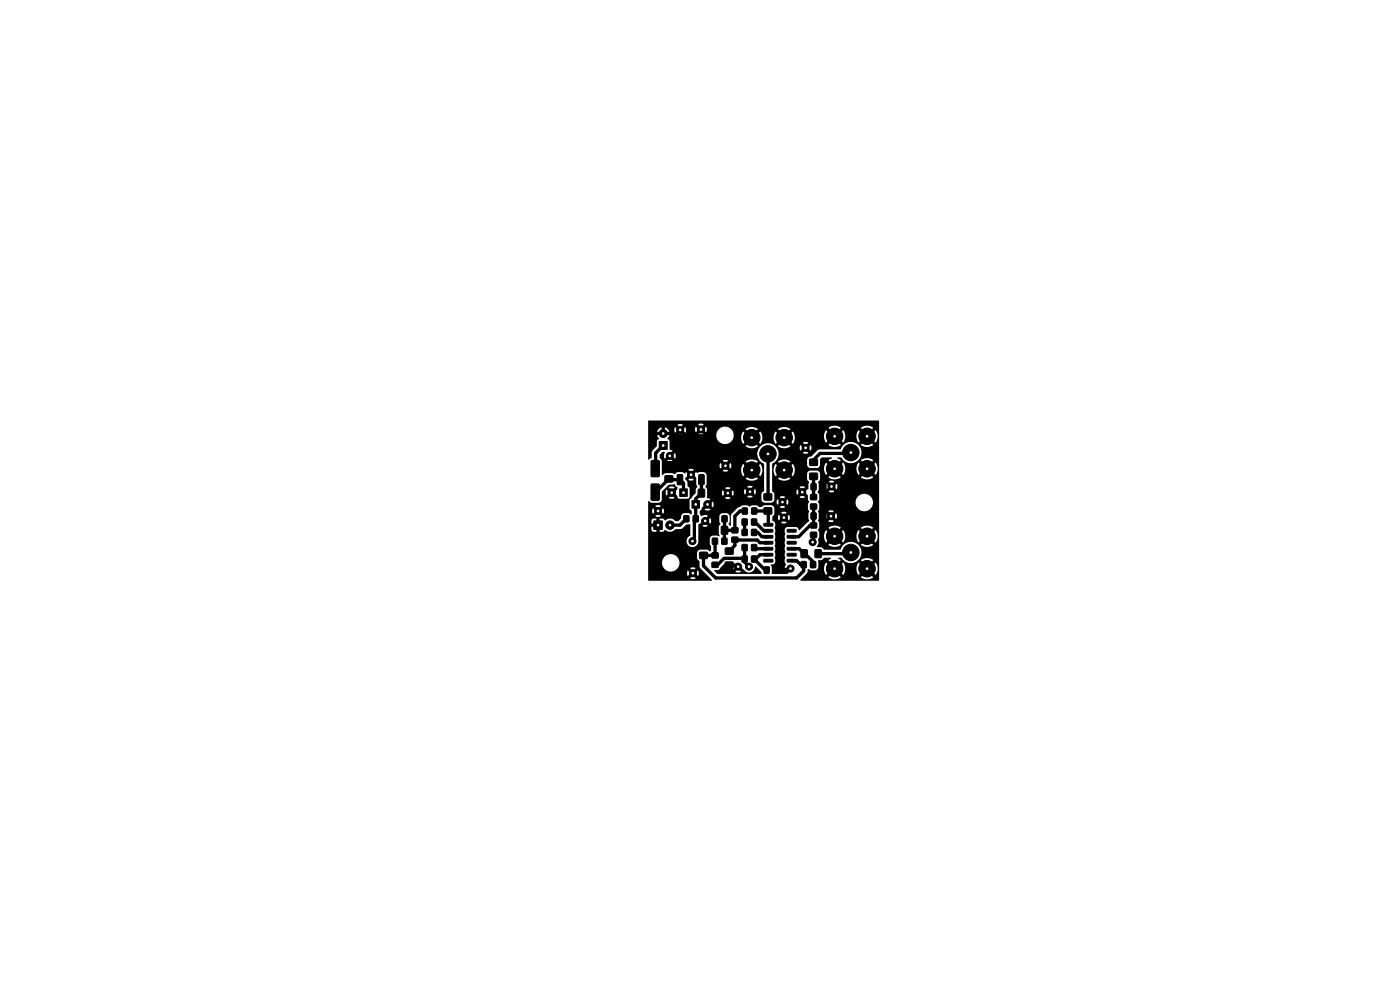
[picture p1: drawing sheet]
<svg xmlns="http://www.w3.org/2000/svg" width="297mm" height="210mm" viewBox="0 0 297 210" stroke-linecap="round" stroke-linejoin="round" font-family="sans-serif">
<g fill="#000" stroke="#000" stroke-width=".21">
<path d="M139.9 93.7h1.6v1.7h-1.6zM141.1 98h1.6v1.3h-1.6zM143.7 95.7h2.6v2.9h-2.6zM143.7 92.3h5.7v6.3h-5.7zM143.7 92.3h2.6v2.9h-2.6zM146.7 95.7h2.7v2.9h-2.7zM146.7 92.3h2.7v2.9h-2.7zM171.8 97.4h1.6v1.3h-1.6zM138.2 102.7h1.4l.3 .1v3.1l-.2 .2h-1.4l-.2-.1zM138.2 97.7h1.4l.3 .1v3.1l-.2 .2h-1.4l-.2-.1zM138.7 110.5h1.8v1.8h-1.8zM141.1 100.9h1.6v1.3h-1.6z"/>
<path d="M143.7 100.7h.9l.2 .1v1.8l-.1 .2h-.8l-.2-.1zM144.2 103.7h1.6v1.6h-1.6zM145.1 109.4h1v1.3h-1zM146.8 106.2h1.6v1.6h-1.6zM148.2 103.8h1.2v1.6h-1.2zM147.1 109.4h1v1.3h-1zM148.3 100.7h.9l.2 .1v1.8l-.1 .2h-.8l-.3-.1zM148.4 117.2h1.7v1.3h-1.7zM148.4 114.2h1.7v1.3h-1.7zM151.1 103.8h1.3v1.6h-1.3zM151.2 109.4h1v1.3h-1zM151.1 117.3h1.2v1h-1.2z"/>
<path d="M150.1 111.7h1.3v1.6h-1.3zM151.1 114.2h1.1v1.2h-1.1zM153.2 109.4h1v1.3h-1zM153.1 114.2h1.1v1.2h-1.1zM153.1 111.7h1.2v1.6h-1.2zM153.9 116.3h1.6v1.3h-1.6zM153.9 119.2h1.6v1.3h-1.6zM155.3 112h1.2v1h-1.2zM155.3 114h1.2v1h-1.2zM157.4 110.1h1.1v1.3h-1.1zM157.4 115.5h1.1v1.3h-1.1zM157.4 112.3h1.1v1.3h-1.1z"/>
<path d="M157.4 118h1.1v1.2h-1.1zM157.5 107.8h1v1.2h-1zM159.4 110.1h1.1v1.3h-1.1zM159.4 115.5h1.1v1.3h-1.1zM159.4 112.3h1.1v1.3h-1.1zM159.4 118h1.1v1.2h-1.1zM159.5 107.8h1v1.2h-1zM162.1 111.1l1.8-.1 .1 .5-1.9 .1zM162.1 112.3h1.8l.1 .5-1.9 .1zM162.1 113.6h1.8l.1 .5h-1.9zM162.1 114.9l1.8-.1 .1 .5-1.9 .1zM162.1 116.1h1.8l.1 .5-1.9 .1z"/>
<path d="M162.1 117.4h1.8l.1 .5-1.9 .1zM162.1 118.7h1.8l.1 .4-1.9 .1zM162.1 107.7h1.6v1.3h-1.6zM162.1 104.8h1.6v1.3h-1.6zM167 118.7h1.8l.1 .4-1.8 .1zM167 117.4h1.8l.1 .5-1.8 .1zM167 116.1h1.8l.1 .5-1.8 .1zM167 114.9l1.8-.1 .1 .5-1.8 .1zM167 113.6h1.8l.1 .5h-1.8zM167 112.3h1.8l.1 .5-1.8 .1zM167 111.1l1.8-.1 .1 .5-1.8 .1zM170 116.7h1.2v1.6h-1.2z"/>
<path d="M171.8 100.4h1.6v1.3h-1.6zM172.1 102.6h1v1.3h-1zM172.1 108.8h1v1.3h-1zM172 106.9h1.2v1.1h-1.2zM172 104.9h1.2v1.1h-1.2zM172 112.9h1.2v1.1h-1.2zM172 110.9h1.2v1.1h-1.2zM174.2 102.6h1v1.3h-1zM174.2 108.8h1v1.3h-1zM172.9 116.7h1.3v1.6h-1.3zM151.1 119.3h1.2v1h-1.2zM162.1 120.3h1.1v1.3h-1.1z"/>
<path d="M164.2 120.3h1v1.3h-1zM170 119.2h1v1.2h-1zM172 119.2h1v1.2h-1z"/>
<circle cx="140.7" cy="92" r=".85"/>
<circle cx="142.1" cy="96.7" r=".75"/>
<circle cx="144.3" cy="91.2" r=".75"/>
<circle cx="148.7" cy="91.1" r=".75"/>
<circle cx="153.9" cy="98.8" r=".75"/>
<circle cx="159.5" cy="99.7" r="1.75"/>
<circle cx="159.5" cy="92.8" r="1.75"/>
<circle cx="162.9" cy="96.3" r="1.75"/>
<circle cx="166.4" cy="99.7" r="1.75"/>
<circle cx="166.4" cy="92.8" r="1.75"/>
<circle cx="170.9" cy="95" r=".75"/>
<circle cx="177.1" cy="92.6" r="1.75"/>
<circle cx="177.1" cy="99.4" r="1.75"/>
<circle cx="180.5" cy="96" r="1.75"/>
<circle cx="183.9" cy="92.6" r="1.75"/>
<circle cx="183.9" cy="99.4" r="1.75"/>
<circle cx="139.6" cy="108.4" r=".75"/>
<circle cx="142.1" cy="111.4" r=".9"/>
<circle cx="142.5" cy="104.5" r=".8"/>
<circle cx="146.6" cy="100.7" r=".75"/>
<circle cx="146.9" cy="114.8" r=".75"/>
<circle cx="149.6" cy="110.5" r=".75"/>
<circle cx="150.1" cy="107" r=".8"/>
<circle cx="154.4" cy="104.6" r=".75"/>
<circle cx="159.1" cy="104.3" r=".75"/>
<circle cx="166" cy="106.5" r=".75"/>
<circle cx="166.3" cy="109.8" r=".75"/>
<circle cx="170.2" cy="104.4" r=".75"/>
<circle cx="172.4" cy="115" r=".75"/>
<circle cx="176.3" cy="109.5" r=".75"/>
<circle cx="176.4" cy="103.2" r=".75"/>
<circle cx="177.1" cy="113.8" r="1.75"/>
<circle cx="180.5" cy="117.2" r="1.75"/>
<circle cx="183.9" cy="113.8" r="1.75"/>
<circle cx="147" cy="121.6" r=".75"/>
<circle cx="156.6" cy="120.2" r=".75"/>
<circle cx="158.9" cy="120.2" r=".75"/>
<circle cx="167.7" cy="120.6" r=".75"/>
<circle cx="177.1" cy="120.6" r="1.75"/>
<circle cx="183.9" cy="120.6" r="1.75"/>
</g>
<g fill="none" stroke="#000" stroke-width=".7">
<path d="M140.7 94.5l-1.6 1.6-.1 3.3M161.5 96.3l.1 .1M162.9 96.3v9.1M180.5 96l-.2 .2h-6.3l-1.4 1.4v.5M139 104.4l2.9-2.8 .2 .2h2.1l.8 .7v2M145.6 110.1l-1.4 1.3h-2.1M147.6 110v.1M147.6 110.1l-.3 .3v4.1l-.2 .2M148.8 104.6l-1.2 1.2v4.2M148.8 104.6h.1M148.8 101.8v2.8M151.7 114.8h.1"/>
<path d="M151.7 114.8v3h-2.5v2.2l2.6 2.6h17.2l1.5-1.5v-1.3h-.7l-.8-.9h-1.1M153.7 112.5h.1M153.7 110.1v4.7M154.7 119.9h1.6l.3 .3M155.9 114.5v1.2l-1.2 1.2M156.2 114.6h4.4l.6 .5h1.8M158 110.7v2.2M158 116.2v3.1l.9 .9M158 118.6l-.2-.2h-4.2l-1.4 1.4h-.5M158 108.4h-1l-1.1 1.1v3h-2.2M160 116.2l.2 .2h2.8M160 110.7h.2l1.8 1.9h1"/>
<path d="M160 112.9h.7l1 1h1.3M160 108.4h2.9M160 118.5h.1M162.9 108.4l.1 2.9M162.9 108.4l-.2 .2M163 117.7h-1.8l-.9 .9h-.3l2.3 2.3h.3M167.9 116.4h1.6l3 2.8v.6M172.6 113.5v.9l-.1 .1M172.6 101v4.5M172.6 107.5v4h-.8l-2.4 2.4h-1.5M180.5 117.2l-.3 .3h-6.6M180.9 116.4l-.1 .1"/>
<path d="M167.7 120.6l-.2 .2h-1.5"/>
</g>
<path d="M137.5 89.3l48.9-.1 .1 33.9h-16.7l1.4-1.5 .2-.9 .6 .3h.9l.5-.3 .2-.4v-1.5h.8l.4-.5h1.5v.2l-.6 .3 1.1 1.1-.5 .5-1.1-1.1-.1 .2a2.25 2.25 0 0 0 .1 2.5l1.1-1.1 .5 .5-1.1 1.1 .2 .1a2.25 2.25 0 0 0 2.5-.1l-1.1-1.1 .5-.5 1.1 1.1 .3-.8 .1-.6h2.4l.1 .6 .3 .8 1.1-1.1 .5 .5-1.1 1.1 .2 .1a2.25 2.25 0 0 0 2.5-.1l-1.1-1.1 .5-.5 1.1 1.1 .1-.2a2.25 2.25 0 0 0-.1-2.5l-1.1 1.1-.5-.5 1.1-1.1-.2-.1a2.24 2.24 0 0 0-2.5 .1l1.1 1.1-.5 .5-1.1-1.1-.3 .8-.1 .5h-2.4l-.1-.5-.3-.8-1.1 1.1-.5-.5 1.1-1.1-.6-.4 .7-.1a2.29 2.29 0 0 0 3.6 .5 2.29 2.29 0 0 0-.5-3.6 2.29 2.29 0 0 0-3.4 1.4h-3.4l-.4-.5-1.1-.1a2.01 2.01 0 0 0 .3-1.7l.2-.5h1l.1 .5 .3 .8 1.1-1.1 .5 .5-1.1 1.1a2.24 2.24 0 0 0 2.7 0l-1.1-1.1 .5-.5 1.1 1.1 .3-.8 .1-.5h2.4l.1 .5 .3 .8 1.1-1.1 .5 .5-1.1 1.1 .2 .1a2.25 2.25 0 0 0 2.5-.1l-1.1-1.1 .5-.5 1.1 1.1 .1-.2a2.25 2.25 0 0 0-.1-2.5l-1.1 1.1-.5-.5 1.1-1.1-.2-.1a2.24 2.24 0 0 0-2.5 .1l1.1 1.1-.5 .5-1.1-1.1-.3 .8-.1 .6h-2.4l-.1-.6-.3-.8-1.1 1.1-.5-.5 1.1-1.1-.2-.1a2.25 2.25 0 0 0-2.5 .1l1.1 1.1-.5 .5-1.1-1.1-.3 .8-.1 .6h-1l-.1-1a.48 .48 0 0 1 .1-.8v-1l-.2-.4h2.1l.6 .2 .6-.2-.6-.6-.6 .6h-2.1l.1-1.1h1.3l.2 .6 .6-.6h.2a.35 .35 0 0 0 .3 .4 .35 .35 0 0 0 .3-.4l.8 .6 .2-.6-.2-.6-.6 .6-.2-.1a.35 .35 0 0 0-.3-.3 .35 .35 0 0 0-.3 .4h-.2l-.6-.6-.2 .6h-1.3l-.2-1.1h2.2l.6 .6 .6-.6-.6-.2-.6 .2h-2.2l.3-.4v-.9l-.3-.6h8a1.85 1.85 0 0 0 2.6 1.8 1.85 1.85 0 0 0 .4-3.1 1.85 1.85 0 0 0-3 1v.3h-8l.3-.5v-.9l-.3-.8h2.3l.6 .2 .6-.2-.6-.6-.6 .6h-2.3l.2-.4v-.7h1.4l.2 .6 .6-.6h.1a.35 .35 0 0 0 .4 .4 .35 .35 0 0 0 .3-.4l.8 .6 .2-.6-.2-.6-.6 .6-.2-.1a.35 .35 0 0 0-.3-.3 .35 .35 0 0 0-.4 .4h-.1l-.6-.6-.2 .6h-1.4l-.2-.9 .2-.2h2.1l.6 .6 .6-.6-.6-.2-.6 .2h-2.1l.3-.4v-1.3l-.2-.3-.4-.3h-1.6l-.4 .3-.2 .4v1.2l.2 .3a.43 .43 0 0 1 .1 .7v1.1l-.8 .6 .7 .7 .1 1a.48 .48 0 0 1-.1 .9v1l.3 .4-.2 .5 .1 1.6-2 2-.3-.5-.4-.2h-1.9l-.5 .4v.6l.1 .4-.1 .9 .1 .4-.1 .8 .1 .4-.1 .9 .1 .4-.1 .9 .1 .4-.1 .9 .3 .5a1.31 1.31 0 0 0-.2 1.5l.8-.7a.35 .35 0 0 0 .1 .4 .35 .35 0 0 0 .4 0l-.9 .8h-3.3v-1.4l-.2-.5 .7-.2 .3-.4-.2-.9 .2-.4-.2-.8 .2-.5-.2-.8 .2-.5-.2-.8 .2-.4-.2-.8 .2-.5-.2-.8 .2-.4-.1-.7h1.3l.6 .2 .6-.2-.6-.6-.6 .6h-1.3l-.5-.4-.1-.7h1.2l.2 .6 .6-.6h.1a.35 .35 0 0 0 .4 .4 .35 .35 0 0 0 .3-.4l.8 .6 .2-.6-.2-.6-.6 .6-.2-.1a.35 .35 0 0 0-.3-.2 .35 .35 0 0 0-.4 .3h-.1l-.6-.6-.2 .6h-1.2v-.2l.4-.4 .1-.5h1.4l.6 .6 .6-.6-.6-.2-.6 .2h-1.4l-.1-1.1 1.8 .2 .6-.2-.6-.6-.6 .6h-1.2l-.6-.4h-1.5l-.5 .3h-.6l-.5-.3-1.2 .1a.48 .48 0 0 1-.8-.1h-1l-.9 .4-1.4 1.4-.2 .4v2.1l-.4-.3 .2-.6v-1.1l-.2-.4-.5-.2-1.2 .1-.3 .6v1.1l.2 .5-.3 .6v1.4l.2 .5-1.5-.1-.6 .4v1.3l.2 .6v.9l-.2 .2-.6-.4h-1.4l-.7 .4v1.4l.5 .7 .1 1.3 2.5 2.6v.2h-13.4l-.1-.1v-.4h8.9l.6 .2 .6-.2-.6-.6-.6 .6h-8.9v-1.1h8.2l.2 .6 .6-.6h.1a.35 .35 0 0 0 .4 .4 .35 .35 0 0 0 .3-.4l.8 .6 .2-.6-.2-.6-.6 .6-.2-.1a.35 .35 0 0 0-.3-.3 .35 .35 0 0 0-.4 .4h-.1l-.6-.6-.2 .6h-8.2v-2.3h2.9a1.85 1.85 0 0 0 1.3 1.8 1.85 1.85 0 0 0 2.1-.6h2.6l.6 .6 .6-.6-.6-.2-.6 .2h-2.6a1.85 1.85 0 0 0-.9-2.8 1.85 1.85 0 0 0-2.5 1.6h-2.9v-7h.7l.3 .4 .7 .1v-1h-1v.5h-.7v-1h1.7a.45 .45 0 0 0 .2 .5 .45 .45 0 0 0 .5-.1v1.1h.7l.4-.4a1.69 1.69 0 0 0 2.3-.1l1.2-.1 1.1-.9 .7-.1 .1 2.4a1.28 1.28 0 0 0-.7 1.5 1.28 1.28 0 0 0 1.4 .9 1.28 1.28 0 0 0 1.1-1.4v-3l1.4 .2 .6-.2-.6-.6-.6 .6h-.8v-.4l1-.7a.35 .35 0 0 0 .4 .4 .35 .35 0 0 0 .3-.4l.8 .6 .2-.6-.2-.6-.6 .6-.2-.1a.42 .42 0 0 0-.4-.2 .42 .42 0 0 0-.3 .3l1-1.1-.6-.2-.9 .3-.3-.5 .1-.7 .3-.2 1.3 .2 .6-.2-.6-.6-.6 .6h-.7l.1-.4 .8-.8a.45 .45 0 0 0 .4 .5 .45 .45 0 0 0 .5-.4l.6 .6 .2-.6-.2-.6-.7 .6-.2-.3-.3-.1 .7-.7-.6-.2h3.7l.6 .2 .6-.2-.3-.3h3.8l.6 .2 .6-.2-.6-.6-.6 .6h-3.8l-.3-.3-.6 .6h-3.7l-.2-.1 .1-1h3.1l.2 .6 .6-.6h.1a.35 .35 0 0 0 .4 .4 .35 .35 0 0 0 .4-.4l.7 .6 .1-.9h2.2l.2 .6 .6-.6h.1a.35 .35 0 0 0 .4 .4 .35 .35 0 0 0 .4-.4l.7 .6 .2-.6-.2-.6-.6 .6h-.1a.35 .35 0 0 0-.4-.4 .35 .35 0 0 0-.4 .4h-.1l-.6-.6-.2 .6h-2.2l-.1-.3-.6 .6-.2-.1a.35 .35 0 0 0-.3-.2 .35 .35 0 0 0-.4 .3h-.1l-.6-.6-.2 .6h-3.1l-.1-1.1h3.9l.6 .6 .6-.6-.6-.2-.6 .2h-3.9l-.2-.3h8.8l.6 .6 .6-.6-.6-.2-.6 .2h-8.8l.2-.5v-1.9l-.2-.4-.5-.3-.9 .1-.4 .1-.2-.2-.6 .6 .6 .6v1.5l.3 .5-.4 .5v.8l-1.3 1.5v1.8l.4 .5v.7h-.1l-.6-.3-1.1 .1-.3 .4-.1 .7-.6 .5h-.7a1.52 1.52 0 0 0-2.2-.1l-.4-.4h-.7v1a.45 .45 0 0 0-.7 .3h-1.7v-.8h.7v.6h1v-1.1l-.7 .1-.3 .4h-.7v-1h1.5l.6 .2 .6-.2-.6-.6-.6 .6h-1.5v-1.1h.8l.2 .6 .6-.6h.1a.35 .35 0 0 0 .4 .4 .35 .35 0 0 0 .3-.4l.8 .6 .2-.6-.2-.6-.6 .6h-.2a.35 .35 0 0 0-.3-.4 .35 .35 0 0 0-.4 .4h-.1l-.6-.6-.2 .6h-.8v-1.1h1.5l.6 .6 .6-.6-.6-.2-.6 .2h-1.5v-1l.7 .3h1.6l.5-.4 .1-.6h1.5l.6 .2 .6-.2-.6-.6-.6 .6h-1.5v-1.1h.8l.2 .6 .7-.7a.4 .4 0 0 0 .5 .5 .4 .4 0 0 0 .2-.7 .4 .4 0 0 0-.7 .1l-.1 .1-.6-.5-.2 .6h-.8v-.2l.9-.9h.6l.6 .6 .6-.6a1.3 1.3 0 0 0-1.2 0h-.6l.6-.6 1.1-.2 .4 .6a.39 .39 0 0 1 .3 .6l-.7 .7 .7 .7 .3 .5 1.8 .1 .4-.1 .1-.4v-1.7l-.4-.4-.1-.9-.3-.5 1.1 .2 .6-.2-.6-.6-.6 .6-.6-.1v-.3l.7-.7h.1a.35 .35 0 0 0 .6 .3 .35 .35 0 0 0 0-.6 .35 .35 0 0 0-.6 .3h-.1l-.6-.6-.2 .4-.6-.3-.9-.1-.6 .5-.5-.2h-1.5l-.7 .4-.1-1.2h5.6l.6 .6 .3-.3h6.4l.6 .2 .6-.2-.2-.2h2.9l.1 .6 .4 .7 1.1-1.1 .5 .5-1.1 1.1 .2 .2a2.25 2.25 0 0 0 2.4-.2l-1.1-1.1 .5-.5 1.1 1.1 .1-.2a2.25 2.25 0 0 0-.1-2.4l-1.1 1.1-.5-.5 1.1-1.1-.2-.1a2.25 2.25 0 0 0-2.4 .1l1.1 1.1-.5 .5-1.1-1.1-.4 .7-.1 .6h-2.9l-.4-.4-.6 .6h-6.4l.3-.3-.6-.2-.6 .2h-5.6v-.8h12.2l.2 .6 .6-.6h.2a.35 .35 0 0 0 .3 .4 .35 .35 0 0 0 .3-.4l.8 .6 .2-.6-.2-.6-.6 .6-.2-.1a.35 .35 0 0 0-.3-.3 .35 .35 0 0 0-.3 .4h-.2l-.6-.6-.2 .6h-12.2v-1l1.7 .2 .6-.2-.1-.1h10.7l.6 .6 .6-.6-.6-.2-.6 .2h-10.7l-.5-.5-.6 .6h-1.1l-.4-.6v-.8l.6-.5h.4v.1a1.24 1.24 0 0 0 0 1.3l.8-.6a.35 .35 0 0 0 .3 .4 .35 .35 0 0 0 .4-.4l.7 .6 .2-.6-.2-.5h17.4a2.7 2.7 0 0 0 1.5 2.3v5.6l-.6 .7 .1 1.4 .6 .4 2.5-.1 .2 .6 .6-.6h.1a.35 .35 0 0 0 .4 .4 .35 .35 0 0 0 .3-.4l.8 .6 .2-.6-.2-.6-.6 .6h-.2a.35 .35 0 0 0-.3-.4 .35 .35 0 0 0-.4 .4h-.1l-.6-.6-.2 .6h-.8l.4-.5v-.6h1.1l.6 .6 .5-.5h3.1l.6 .2 .6-.2-.6-.6-.6 .6h-3.1l.1-.1-.6-.2-1.7 .2v-.6l-.3-.4h4.9l.2 .6 .6-.6h.2a.35 .35 0 0 0 .5 .3 .35 .35 0 0 0 0-.6 .35 .35 0 0 0-.5 .3h-.2l-.6-.6-.2 .6h-4.9l-.2-.2v-.9h5.8l.6 .6 .6-.6-.6-.2-.6 .2h-5.8v-3.6h.3l.1 .6 .3 .7 1.1-1.1 .5 .5-1.1 1.1 .2 .2a2.25 2.25 0 0 0 2.5-.2l-1.1-1.1 .5-.5 1.1 1.1 .1-.2a2.25 2.25 0 0 0-.1-2.4l-1.1 1.1-.5-.5 1.1-1.1-.7-.3h4.2v1a.74 .74 0 0 0 .7 .7h1.4l.4-.2 .3-.4v-1.3l.3-.4 2.2 .1v.1l-.8 .4 1.1 1.1-.5 .5-1.1-1.1-.1 .2a2.25 2.25 0 0 0 .1 2.5l1.1-1.1 .5 .5-1.1 1.1 .2 .1a2.25 2.25 0 0 0 2.5-.1l-1.1-1.1 .5-.5 1.1 1.1 .3-.8 .1-.6h2.4l.1 .6 .3 .8 1.1-1.1 .5 .5-1.1 1.1 .2 .1a2.25 2.25 0 0 0 2.5-.1l-1.1-1.1 .5-.5 1.1 1.1 .1-.2a2.25 2.25 0 0 0-.1-2.5l-1.1 1.1-.5-.5 1.1-1.1-.2-.1a2.24 2.24 0 0 0-2.5 .1l1.1 1.1-.5 .5-1.1-1.1-.3 .8-.1 .5h-2.4l-.1-.5-.3-.8-1.1 1.1-.5-.5 1.1-1.1-.8-.5 .8-.1a2.29 2.29 0 0 0 3.6 .7 2.29 2.29 0 0 0-.3-3.7 2.29 2.29 0 0 0-3.4 1.3l-4.6 .1-1.7 1.5a.75 .75 0 0 0-.8 .7l-5.4-.1-.8 .4 1.1 1.1-.5 .5-1.1-1.1-.3 .7-.1 .6h-.3v-1.3a2.29 2.29 0 0 0 1.4-2.3h5.1l.6 .2 .6-.2-.6-.6-.6 .6h-5.1a2.28 2.28 0 0 0-2.3-2.1 2.28 2.28 0 0 0-2.3 2.2l-17.4-.1-.6 .6-.2-.1a.42 .42 0 0 0-.4-.2 .42 .42 0 0 0-.3 .3l1-1.1-.6-.2-.1-1.9-.4-.5 .4-.7h-.9h2.6l.6 .2 .6-.2-.1-.1h3.3l.6 .2 3.2-.2a1.85 1.85 0 0 0 1.6 2 1.85 1.85 0 0 0 2.1-1.4h1.6l.1 .6 .4 .8 1.1-1.1 .5 .5-1.1 1.1 .2 .1a2.25 2.25 0 0 0 2.4-.1l-1.1-1.1 .5-.5 1.1 1.1 .4-.8v-.6h2.4l.1 .6 .3 .8 1.1-1.1 .5 .5-1.1 1.1 .5 .2 .9 .2 3.2-.1 .2 .6 .6-.6h.2a.35 .35 0 0 0 .3 .4 .35 .35 0 0 0 .4-.4l.7 .6 .2-.6-.2-.6-.6 .6-.2-.1a.35 .35 0 0 0-.3-.2 .35 .35 0 0 0-.3 .3h-.2l-.6-.6-.2 .6h-2.6l.7-.3-1.1-1.1 .5-.5 1.1 1.1 .1-.3h2l.6 .6 .6-.6-.6-.2-.6 .2h-2l.3-1.3h6.2l.1 .5 .3 .8 1.1-1.1 .5 .5-1.1 1.1 .2 .1a2.25 2.25 0 0 0 2.5-.1l-1.1-1.1 .5-.5 1.1 1.1 .3-.8 .1-.5h2.4l.1 .5 .3 .8 1.1-1.1 .5 .5-1.1 1.1 .2 .1a2.25 2.25 0 0 0 2.5-.1l-1.1-1.1 .5-.5 1.1 1.1 .1-.2a2.25 2.25 0 0 0-.1-2.5l-1.1 1.1-.5-.5 1.1-1.1-.2-.1a2.25 2.25 0 0 0-2.5 .1l1.1 1.1-.5 .5-1.1-1.1-.3 .8-.1 .6h-2.4l-.1-.6-.3-.8-1.1 1.1-.5-.5 1.1-1.1-.2-.1a2.25 2.25 0 0 0-2.5 .1l1.1 1.1-.5 .5-1.1-1.1-.3 .8-.1 .6h-6.2l-.4-1.1-1.1 1.1-.5-.5 1.1-1.1-.2-.1a2.25 2.25 0 0 0-2.5 .1l1.1 1.1-.5 .5-1.1-1.1-.3 .8-.1 .5h-2.4v-.5l-.4-.8-1.1 1.1-.5-.5 1.1-1.1-.2-.1a2.25 2.25 0 0 0-2.4 .1l1.1 1.1-.5 .5-1.1-1.1-.4 .8-.1 .5h-1.6v-.1a1.85 1.85 0 0 0-1.6-2.2 1.85 1.85 0 0 0-2.1 1.7h-2.7l-.5-.6-.6 .6h-3.3l-.5-.5-.6 .6h-2.6l.1-.4-.1-.3h.9l-.2-.4h1.2l.2 .6 .6-.6h.1a.35 .35 0 0 0 .4 .4 .35 .35 0 0 0 .3-.4l.8 .6 .1-.7h1.9l.2 .6 .6-.6h.1a.35 .35 0 0 0 .4 .4 .35 .35 0 0 0 .3-.4l.8 .6 .2-.6-.2-.6-.6 .6-.2-.1a.35 .35 0 0 0-.3-.3 .35 .35 0 0 0-.4 .4h-.1l-.6-.6-.2 .6h-1.9l-.1-.5-.6 .6h-.2a.35 .35 0 0 0-.3-.4 .35 .35 0 0 0-.4 .4h-.1l-.6-.6-.2 .6h-1.2l-.7-.5v.9l-.3-.1-.5 .1v-.9l-.6 .4-.3 .5h.9l-.1 .3 .1 .4h-.9l.4 .7-.4 .5-.1 1.2-1 1-.1 1.4-.6 .4-.1-.1v-7.3h6.2l.6 .6 .6-.6-.2-.1h3.4l.6 .6 .6-.6-.6-.2-.6 .2-10.6 .1zM151.6 120.9l1-.1 1.4-1.5h1.5l.1 .2a1.23 1.23 0 0 0-.1 1.3l1-1 .3 .1a.35 .35 0 0 0-.5 .2 .35 .35 0 0 0 .4 .4 .35 .35 0 0 0 .2-.5l.8 .8a1.37 1.37 0 0 0 1.5 .6 1.37 1.37 0 0 0 1-1.3l1.3 1.2v.4h-9.3l-.5-.4h4.3l.6 .2 .6-.2-.6-.6-.6 .6h-4.3zM167.5 120.3l.2-.1 .2 .1zM168 120.4l.1 .2-.1 .2z" fill="#000"/>
<g fill="#fff" stroke="#fff" stroke-width=".21">
<circle cx="162.9" cy="96.3" r=".17"/>
<circle cx="166.4" cy="92.8" r=".17"/>
<circle cx="166.4" cy="99.7" r=".18"/>
<circle cx="159.5" cy="92.8" r=".17"/>
<circle cx="159.5" cy="99.7" r=".18"/>
<circle cx="180.5" cy="117.2" r=".17"/>
<circle cx="183.9" cy="113.8" r=".17"/>
<circle cx="183.9" cy="120.6" r=".17"/>
<circle cx="177.1" cy="113.8" r=".17"/>
<circle cx="177.1" cy="120.6" r=".17"/>
<circle cx="180.5" cy="96" r=".17"/>
<circle cx="183.9" cy="92.6" r=".18"/>
<circle cx="183.9" cy="99.4" r=".17"/>
<circle cx="177.1" cy="92.6" r=".18"/>
<circle cx="177.1" cy="99.4" r=".17"/>
<circle cx="183.3" cy="106.6" r=".18"/>
<circle cx="156.6" cy="120.2" r=".18"/>
<circle cx="172.4" cy="115" r=".17"/>
<circle cx="170.2" cy="104.4" r=".17"/>
<circle cx="167.7" cy="120.6" r=".17"/>
<circle cx="148.7" cy="91.1" r=".18"/>
<circle cx="166.3" cy="109.8" r=".18"/>
<circle cx="149.6" cy="110.5" r=".18"/>
<circle cx="153.9" cy="98.8" r=".17"/>
<circle cx="166" cy="106.5" r=".18"/>
<circle cx="153.8" cy="92.4" r=".17"/>
<circle cx="146.6" cy="100.7" r=".18"/>
<circle cx="176.3" cy="109.5" r=".17"/>
<circle cx="158.9" cy="120.2" r=".18"/>
<circle cx="147" cy="121.6" r=".17"/>
<circle cx="154.4" cy="104.6" r=".17"/>
<circle cx="142.1" cy="96.7" r=".17"/>
<circle cx="176.4" cy="103.2" r=".17"/>
<circle cx="146.9" cy="114.8" r=".17"/>
<circle cx="144.3" cy="91.2" r=".17"/>
<circle cx="142.3" cy="119.4" r=".17"/>
<circle cx="170.9" cy="95" r=".17"/>
<circle cx="139.6" cy="108.4" r=".17"/>
<circle cx="159.1" cy="104.3" r=".17"/>
<circle cx="140.7" cy="94.5" r=".17"/>
<circle cx="140.7" cy="92" r=".17"/>
<circle cx="139.6" cy="111.4" r=".17"/>
<circle cx="142.1" cy="111.4" r=".17"/>
<circle cx="145" cy="104.5" r=".17"/>
<circle cx="142.5" cy="104.5" r=".17"/>
<circle cx="147.6" cy="107" r=".17"/>
<circle cx="150.1" cy="107" r=".17"/>
</g>
</svg>
